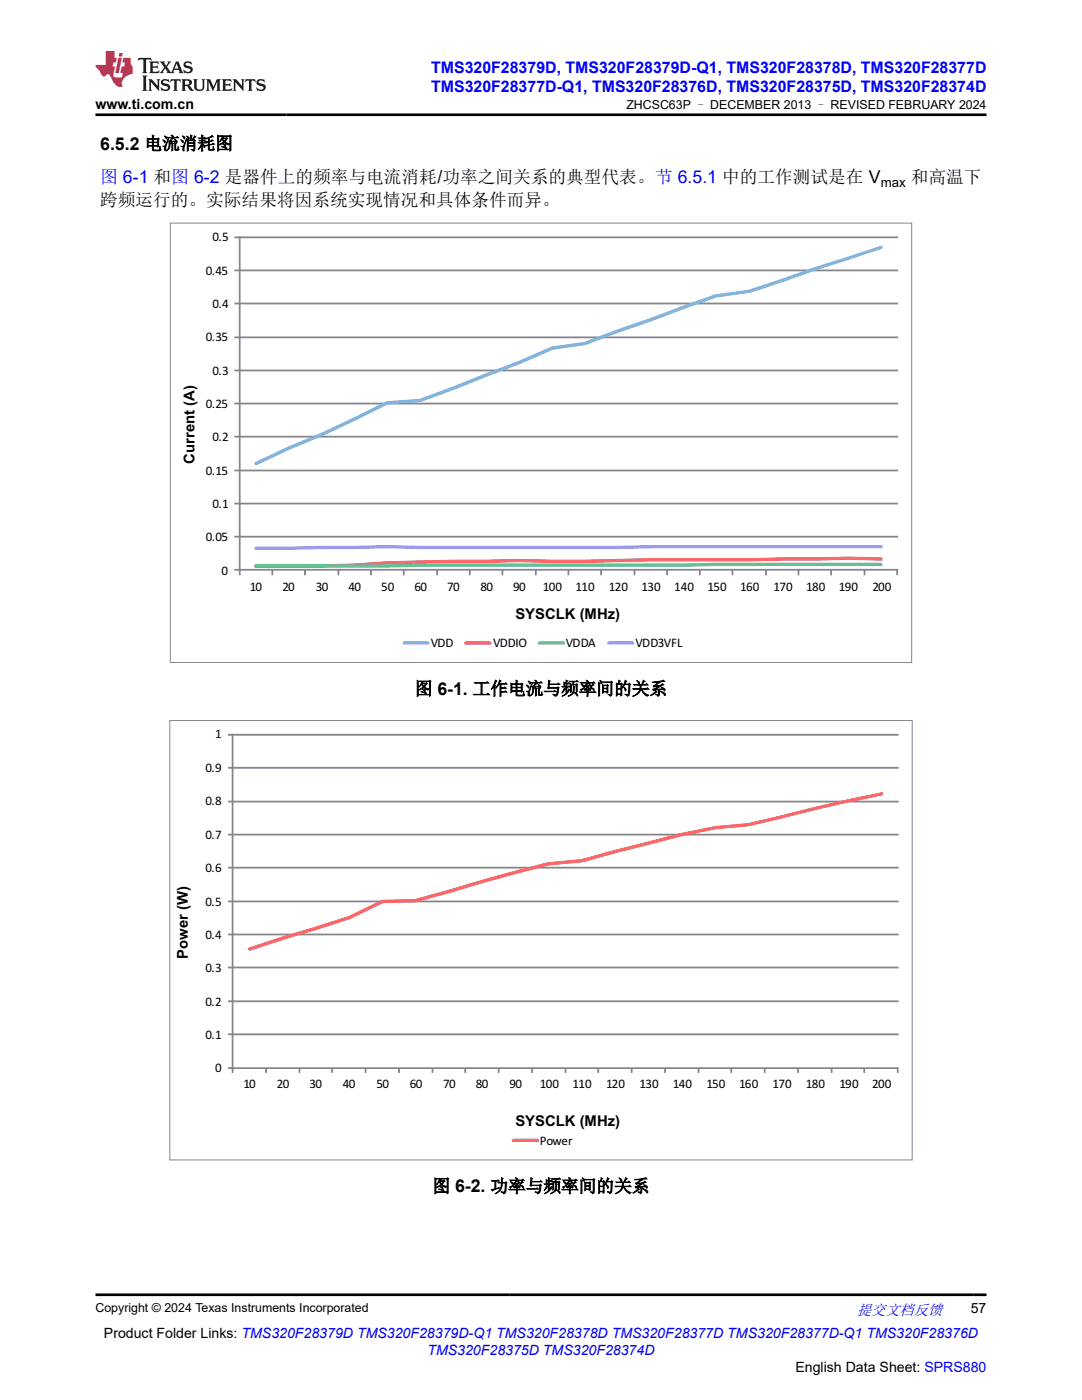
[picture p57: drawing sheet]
<svg xmlns="http://www.w3.org/2000/svg" width="216mm" height="279mm" viewBox="0 0 216 279" stroke-linecap="round" stroke-linejoin="round" font-family="sans-serif">
<defs><g id="words">
<g font-size="3.5">
<text x="20" y="29.8">6.5.2 电流消耗图</text>
<text x="20" y="41.1">跨频运行的。实际结果将因系统实现情况和具体条件而异。</text>
<text x="181.8" y="36.5">和高温下</text>
<text x="82.8" y="138.6">图 6-1. 工作电流与频率间的关系</text>
<text x="86.3" y="237.9">图 6-2. 功率与频率间的关系</text>
</g>
<text font-size="3.5" fill="#00f" x="20" y="36.5">图 6-1 和图 6-2 是器件上的频率与电流消耗/功率之间关系的典型代表。节 6.5.1 中的工作测试是在 V</text>
<g font-size="3.2" fill="#00f">
<text x="86" y="14.5">TMS320F28379D, TMS320F28379D-Q1, TMS320F28378D, TMS320F28377D</text>
<text x="86" y="18.3">TMS320F28377D-Q1, TMS320F28376D, TMS320F28375D, TMS320F28374D</text>
</g>
<g font-size="3">
<text x="38.8" y="92.5" transform="rotate(-90 38.8 92.5)">Current (A)</text>
<text x="102.8" y="123.5">SYSCLK (MHz)</text>
<text x="37.5" y="191.3" transform="rotate(-90 37.5 191.3)">Power (W)</text>
<text x="102.8" y="224.6">SYSCLK (MHz)</text>
</g>
<text font-size="3" fill="#00f" x="171" y="262.4">提交文档反馈</text>
<g font-size="2.8">
<text x="19" y="21.7">www.ti.com.cn</text>
<text x="193.7" y="262.1">57</text>
<text x="20.7" y="266.9">Product Folder Links: TMS320F28379D TMS320F28379D-Q1 TMS320F28378D TMS320F28377D TMS320F28377D-Q1 TMS320F28376D</text>
<text x="158.7" y="273.7">English Data Sheet: SPRS880</text>
</g>
<text font-size="2.8" fill="#00f" x="85.3" y="270.3">TMS320F28375D TMS320F28374D</text>
<g font-size="2.6">
<text x="175.8" y="37.3">max</text>
<text x="42.4" y="48.1">0.5</text>
<text x="41.1" y="54.8">0.45</text>
<text x="42.4" y="61.4">0.4</text>
<text x="41.1" y="68">0.35</text>
<text x="42.4" y="74.8">0.3</text>
<text x="41.1" y="81.4">0.25</text>
<text x="42.4" y="88">0.2</text>
<text x="41.1" y="94.7">0.15</text>
<text x="42.4" y="101.3">0.1</text>
<text x="41.1" y="108">0.05</text>
<text x="44.2" y="114.7">0</text>
<text x="49.8" y="117.9">10</text>
<text x="56.3" y="117.9">20</text>
<text x="63" y="117.9">30</text>
<text x="69.5" y="117.9">40</text>
<text x="76" y="117.9">50</text>
<text x="82.7" y="117.9">60</text>
<text x="89.2" y="117.9">70</text>
<text x="95.9" y="117.9">80</text>
<text x="102.4" y="117.9">90</text>
<text x="108.3" y="117.9">100</text>
<text x="114.8" y="117.9">110</text>
<text x="121.5" y="117.9">120</text>
<text x="128" y="117.9">130</text>
<text x="134.5" y="117.9">140</text>
<text x="141.2" y="117.9">150</text>
<text x="147.7" y="117.9">160</text>
<text x="154.4" y="117.9">170</text>
<text x="160.9" y="117.9">180</text>
<text x="167.4" y="117.9">190</text>
<text x="174.1" y="117.9">200</text>
<text x="86" y="129.1">VDD</text>
<text x="98.4" y="129.1">VDDIO</text>
<text x="112.9" y="129.1">VDDA</text>
<text x="126.8" y="129.1">VDD3VFL</text>
<text x="42.9" y="147.3">1</text>
<text x="41" y="154.1">0.9</text>
<text x="41" y="160.7">0.8</text>
<text x="41" y="167.4">0.7</text>
<text x="41" y="174">0.6</text>
<text x="41" y="180.7">0.5</text>
<text x="41" y="187.3">0.4</text>
<text x="41" y="193.9">0.3</text>
<text x="41" y="200.7">0.2</text>
<text x="41" y="207.3">0.1</text>
<text x="42.9" y="214">0</text>
<text x="48.6" y="217.2">10</text>
<text x="55.2" y="217.2">20</text>
<text x="61.8" y="217.2">30</text>
<text x="68.4" y="217.2">40</text>
<text x="75.1" y="217.2">50</text>
<text x="81.8" y="217.2">60</text>
<text x="88.5" y="217.2">70</text>
<text x="95" y="217.2">80</text>
<text x="101.6" y="217.2">90</text>
<text x="107.7" y="217.2">100</text>
<text x="114.3" y="217.2">110</text>
<text x="120.9" y="217.2">120</text>
<text x="127.6" y="217.2">130</text>
<text x="134.3" y="217.2">140</text>
<text x="140.9" y="217.2">150</text>
<text x="147.5" y="217.2">160</text>
<text x="154.1" y="217.2">170</text>
<text x="160.8" y="217.2">180</text>
<text x="167.5" y="217.2">190</text>
<text x="174" y="217.2">200</text>
<text x="107.7" y="228.4">Power</text>
</g>
<g font-size="2.5">
<text x="125" y="21.8">ZHCSC63P – DECEMBER 2013 – REVISED FEBRUARY 2024</text>
<text x="19" y="261.8">Copyright © 2024 Texas Instruments Incorporated</text>
</g>
</g></defs>
<path d="M47.8 107h131.3v.2h-131.3zM47.8 100.4h131.3v.2h-131.3zM47.8 93.8h131.3v.2h-131.3zM47.8 87.1h131.3v.1h-131.3zM47.8 80.5h131.3v.1h-131.3zM47.8 73.9h131.3v.1h-131.3zM47.8 67.3h131.3v.1h-131.3zM47.8 60.5h131.3v.2h-131.3zM47.8 53.9h131.3v.1h-131.3zM47.8 47.3h131.3v.1h-131.3z" fill="#868686"/>
<path d="M47.8 53.9h131.3v.1h-131.3zM47.8 47.3h131.3v.1h-131.3zM47.8 47.3h.1v66.5h-.1zM47.8 47.3v66.5M47.8 73.9h131.3v.1h-131.3zM47.8 67.3h131.3v.1h-131.3zM47.8 60.5h131.3v.2h-131.3zM47.8 93.8h131.3v.2h-131.3zM47.8 87.1h131.3v.1h-131.3zM47.8 80.5h131.3v.1h-131.3zM47.8 107h131.3v.2h-131.3zM47.8 100.4h131.3v.2h-131.3z" fill="none" stroke="#868686" stroke-width=".2"/>
<path d="M46.9 113.6h.9v.2h-.9zM46.9 107h.9v.2h-.9zM46.9 100.4h.9v.2h-.9zM46.9 93.8h.9v.2h-.9zM46.9 87.1h.9v.1h-.9zM46.9 80.5h.9v.1h-.9zM46.9 73.9h.9v.1h-.9zM46.9 67.3h.9v.1h-.9zM46.9 60.5h.9v.2h-.9zM46.9 53.9h.9v.1h-.9zM46.9 47.3h.9v.1h-.9z" fill="#868686"/>
<g fill="none" stroke="#868686" stroke-width=".2">
<path d="M46.9 53.9h.9v.1h-.9zM46.9 47.3h.9v.1h-.9zM46.9 73.9h.9v.1h-.9zM46.9 67.3h.9v.1h-.9zM46.9 60.5h.9v.2h-.9zM46.9 93.8h.9v.2h-.9zM46.9 87.1h.9v.1h-.9zM46.9 80.5h.9v.1h-.9zM46.9 113.6h.9v.2h-.9zM46.9 107h.9v.2h-.9zM46.9 100.4h.9v.2h-.9zM47.8 113.6h131.3v.2h-131.3z"/>
<path d="M47.8 113.7h131.3"/>
</g>
<path d="M47.8 113.8h.1v.9h-.1zM54.3 113.8h.1v.9h-.1zM60.8 113.8h.1v.9h-.1zM67.5 113.8h.1v.9h-.1zM74 113.8h.1v.9h-.1zM80.5 113.8h.1v.9h-.1zM87.1 113.8h.2v.9h-.2zM93.7 113.8h.1v.9h-.1zM100.2 113.8h.1v.9h-.1zM106.8 113.8h.2v.9h-.2zM113.4 113.8h.1v.9h-.1zM119.9 113.8h.1v.9h-.1zM126.5 113.8h.2v.9h-.2zM133 113.8h.2v.9h-.2zM139.6 113.8h.1v.9h-.1zM146.1 113.8h.1v.9h-.1zM152.7 113.8h.2v.9h-.2zM159.3 113.8h.1v.9h-.1zM165.8 113.8h.1v.9h-.1zM172.4 113.8h.2v.9h-.2zM179 113.8h.1v.9h-.1z" fill="#868686"/>
<g fill="none" stroke="#868686" stroke-width=".2">
<path d="M47.8 113.8h.1v.9h-.1zM54.3 113.8h.1v.9h-.1zM60.8 113.8h.1v.9h-.1zM67.5 113.8h.1v.9h-.1zM74 113.8h.1v.9h-.1zM80.5 113.8h.1v.9h-.1zM87.1 113.8h.2v.9h-.2zM93.7 113.8h.1v.9h-.1zM100.2 113.8h.1v.9h-.1zM106.8 113.8h.2v.9h-.2zM113.4 113.8h.1v.9h-.1zM119.9 113.8h.1v.9h-.1z"/>
<path d="M126.5 113.8h.2v.9h-.2zM133 113.8h.2v.9h-.2zM139.6 113.8h.1v.9h-.1zM146.1 113.8h.1v.9h-.1zM152.7 113.8h.2v.9h-.2zM159.3 113.8h.1v.9h-.1zM165.8 113.8h.1v.9h-.1zM172.4 113.8h.2v.9h-.2zM179 113.8h.1v.9h-.1z"/>
</g>
<path d="M51 92.3l6.5-3.1 6.7-2.7 13-6.3 6.5-.5 19.7-7.5 6.7-2.9 6.5-1 26.2-9.5 6.8-.9h-.1l13-4.5 13.5-4.3-.2 .5-26.2 8.7-6.6 1-26.2 9.5-6.6 .9-6.6 2.9-19.7 7.6-6.7 .4h.2l-13.1 6.3-6.6 2.8-6.5 3-.3-.1z" fill="#81b5e3"/>
<path d="M51 92.3l6.5-3.1 6.7-2.7 13-6.3 6.5-.5 19.7-7.5 6.7-2.9 6.5-1 26.2-9.5 6.8-.9h-.1l13-4.5 13.5-4.3-.2 .5-26.2 8.7-6.6 1-26.2 9.5-6.6 .9-6.6 2.9-19.7 7.6-6.7 .4h.2l-13.1 6.3-6.6 2.8-6.5 3-.3-.1z" fill="none" stroke="#81b5e3" stroke-width=".2"/>
<path d="M51 112.7h13.2l6.5-.1a369.9 369.9 0 0 1 26.2-.8l6.7-.2a377.1 377.1 0 0 0 26.3-.1h19.7l19.7-.3 6.5 .1 .2 .2v.3l-6.7-.2-26.3 .3a562.5 562.5 0 0 0-26.2 .4l-13.2-.2-6.7 .2a369.8 369.8 0 0 0-26.2 .7l-6.5 .2h-13.3z" fill="#ff6565"/>
<path d="M51 112.7h13.2l6.5-.1a369.9 369.9 0 0 1 26.2-.8l6.7-.2a377.1 377.1 0 0 0 26.3-.1h19.7l19.7-.3 6.5 .1 .2 .2v.3l-6.7-.2-26.3 .3a562.5 562.5 0 0 0-26.2 .4l-13.2-.2-6.7 .2a369.8 369.8 0 0 0-26.2 .7l-6.5 .2h-13.3z" fill="none" stroke="#ff6565" stroke-width=".2"/>
<path d="M51 112.7l85.5-.1 6.5-.2h32.8l.2 .2v.3l-92.3 .1-6.5 .2h-26.3z" fill="#65c191"/>
<path d="M51 112.7l85.5-.1 6.5-.2h32.8l.2 .2v.3l-92.3 .1-6.5 .2h-26.3z" fill="none" stroke="#65c191" stroke-width=".2"/>
<path d="M51 109.2l26.2-.3a2821 2821 0 0 0 59.3 0h39.5v.4h-46.1a2263.4 2263.4 0 0 1-52.7 0l-26.3 .3z" fill="#9d9bf2"/>
<path d="M51 109.2l26.2-.3a2821 2821 0 0 0 59.3 0h39.5v.4h-46.1a2263.4 2263.4 0 0 1-52.7 0l-26.3 .3z" fill="none" stroke="#9d9bf2" stroke-width=".2"/>
<path d="M80.6 128.1h4.8l.3 .3-.2 .1h-5z" fill="#81b5e3"/>
<path d="M80.6 128.1h4.8l.3 .3-.2 .1h-5z" fill="none" stroke="#81b5e3" stroke-width=".2"/>
<path d="M92.9 128.1h4.8l.3 .1v.3h-5.2z" fill="#ff6565"/>
<path d="M92.9 128.1h4.8l.3 .1v.3h-5.2z" fill="none" stroke="#ff6565" stroke-width=".2"/>
<path d="M107.4 128.2l.3-.1h4.8l.1 .4h-5.2z" fill="#65c191"/>
<path d="M107.4 128.2l.3-.1h4.8l.1 .4h-5.2z" fill="none" stroke="#65c191" stroke-width=".2"/>
<path d="M121.5 128.1h4.7l.2 .4h-5l-.2-.1z" fill="#9d9bf2"/>
<path d="M121.5 128.1h4.7l.2 .4h-5l-.2-.1z" fill="none" stroke="#9d9bf2" stroke-width=".2"/>
<path d="M34 44.5h147.9v87.7h-147.9z" fill="none" stroke="#868686" stroke-width=".2"/>
<g fill="#fff">
<path d="M33.9 143.8h148v87.5h-148z" fill-rule="evenodd"/>
<path d="M46.5 146.7h132.7v66.4h-132.7z" fill-rule="evenodd"/>
</g>
<path d="M46.3 206.3h132.9v.2h-132.9zM46.3 199.8h132.9v.1h-132.9zM46.3 193h132.9v.2h-132.9zM46.3 186.4h132.9v.2h-132.9zM46.3 179.8h132.9v.2h-132.9zM46.3 173.1h132.9v.1h-132.9zM46.3 166.5h132.9v.1h-132.9zM46.3 159.9h132.9v.1h-132.9zM46.3 153.1h132.9v.2h-132.9zM46.3 146.6h132.9v.1h-132.9z" fill="#868686"/>
<path d="M46.3 159.9h132.9v.1h-132.9zM46.3 153.1h132.9v.2h-132.9zM46.3 146.6h132.9v.1h-132.9zM46.3 146.6h.2v66.6h-.2zM46.4 146.6v66.6M46.3 179.8h132.9v.2h-132.9zM46.3 173.1h132.9v.1h-132.9zM46.3 166.5h132.9v.1h-132.9zM46.3 199.8h132.9v.1h-132.9zM46.3 193h132.9v.2h-132.9zM46.3 186.4h132.9v.2h-132.9zM46.3 206.3h132.9v.2h-132.9z" fill="none" stroke="#868686" stroke-width=".2"/>
<path d="M45.6 213.1h.7v.1h-.7zM45.6 206.3h.7v.2h-.7zM45.6 199.8h.7v.1h-.7zM45.6 193h.7v.2h-.7zM45.6 186.4h.7v.2h-.7zM45.6 179.8h.7v.2h-.7zM45.6 173.1h.7v.1h-.7zM45.6 166.5h.7v.1h-.7zM45.6 159.9h.7v.1h-.7zM45.6 153.1h.7v.2h-.7zM45.6 146.6h.7v.1h-.7z" fill="#868686"/>
<g fill="none" stroke="#868686" stroke-width=".2">
<path d="M45.6 159.9h.7v.1h-.7zM45.6 153.1h.7v.2h-.7zM45.6 146.6h.7v.1h-.7zM45.6 179.8h.7v.2h-.7zM45.6 173.1h.7v.1h-.7zM45.6 166.5h.7v.1h-.7zM45.6 199.8h.7v.1h-.7zM45.6 193h.7v.2h-.7zM45.6 186.4h.7v.2h-.7zM45.6 213.1h.7v.1h-.7zM45.6 206.3h.7v.2h-.7zM46.3 213.1h132.9v.1h-132.9z"/>
<path d="M46.3 213.2h132.9"/>
</g>
<path d="M46.3 213.2h.2v.8h-.2zM53 213.2h.2v.8h-.2zM59.7 213.2h.1v.8h-.1zM66.2 213.2h.2v.8h-.2zM72.9 213.2h.1v.8h-.1zM79.6 213.2h.1v.8h-.1zM86.2 213.2h.2v.8h-.2zM92.8 213.2h.1v.8h-.1zM99.4 213.2h.2v.8h-.2zM106.1 213.2h.1v.8h-.1zM112.8 213.2h.1v.8h-.1zM119.3 213.2h.1v.8h-.1zM126 213.2h.1v.8h-.1zM132.6 213.2h.2v.8h-.2zM139.3 213.2h.2v.8h-.2zM145.8 213.2h.2v.8h-.2zM152.5 213.2h.2v.8h-.2zM159.2 213.2h.1v.8h-.1zM165.9 213.2h.1v.8h-.1zM172.4 213.2h.1v.8h-.1zM179.1 213.2h.1v.8h-.1z" fill="#868686"/>
<g fill="none" stroke="#868686" stroke-width=".2">
<path d="M46.3 213.2h.2v.8h-.2zM53 213.2h.2v.8h-.2zM59.7 213.2h.1v.8h-.1zM66.2 213.2h.2v.8h-.2zM72.9 213.2h.1v.8h-.1zM79.6 213.2h.1v.8h-.1zM86.2 213.2h.2v.8h-.2zM92.8 213.2h.1v.8h-.1zM99.4 213.2h.2v.8h-.2zM106.1 213.2h.1v.8h-.1zM112.8 213.2h.1v.8h-.1zM119.3 213.2h.1v.8h-.1z"/>
<path d="M126 213.2h.1v.8h-.1zM132.6 213.2h.2v.8h-.2zM139.3 213.2h.2v.8h-.2zM145.8 213.2h.2v.8h-.2zM152.5 213.2h.2v.8h-.2zM159.2 213.2h.1v.8h-.1zM165.9 213.2h.1v.8h-.1zM172.4 213.2h.1v.8h-.1zM179.1 213.2h.1v.8h-.1z"/>
</g>
<path d="M49.7 189.2l19.9-6.3 6.7-3.2 6.5-.2 13.4-3.8 13.2-3.5 6.6-.7 19.9-5.2 6.8-1.3 6.7-.7a559 559 0 0 1 26.5-6.1h.2l-.2 .5a559 559 0 0 0-26.5 6.1l-6.7 .6-6.6 1.4-19.9 5.2-6.7 .6-13.2 3.5-13.3 3.9-6.7 .1h.1l-6.6 3.3-19.9 6.2-.3-.1z" fill="#ff6565"/>
<path d="M49.7 189.2l19.9-6.3 6.7-3.2 6.5-.2 13.4-3.8 13.2-3.5 6.6-.7 19.9-5.2 6.8-1.3 6.7-.7a559 559 0 0 1 26.5-6.1h.2l-.2 .5a559 559 0 0 0-26.5 6.1l-6.7 .6-6.6 1.4-19.9 5.2-6.7 .6-13.2 3.5-13.3 3.9-6.7 .1h.1l-6.6 3.3-19.9 6.2-.3-.1z" fill="none" stroke="#ff6565" stroke-width=".2"/>
<path d="M102.2 227.5l.3-.1h4.8l.1 .4h-5.2z" fill="#ff6565"/>
<path d="M102.2 227.5l.3-.1h4.8l.1 .4h-5.2z" fill="none" stroke="#ff6565" stroke-width=".2"/>
<path d="M33.9 143.8h148.1v87.7h-148.1z" fill="none" stroke="#868686" stroke-width=".2"/>
<path d="M27.7 11.6l-.2 .5 .5-.2h.6v.1v2.2l-.2 .4h1l-.2-.4v-2.2v-.1h.5l.5 .2-.1-.5zM29.8 12.3l.2 .4v1.5l-.2 .4h1.9l.1-.6a1.08 1.08 0 0 1-1.3 .2v-.7h.6l.4 .2v-.7l-.4 .2h-.6v-.5l.2-.2a1 1 0 0 1 1 .3l-.1-.5zM31.8 12.3l1 1.1-1 1.2h.9l-.2-.2 .4-.8 .5 .8-.2 .2h1.6l-.2-.2 .1-.5h1l.1 .5-.1 .2h.9l-.2-.3-.8-2h-.5l-1 2.2-.8-1.1 .9-1.1h-.8l.2 .2-.5 .6-.3-.6 .1-.2zM35.2 12.7l.4 1h-.8zM36.8 12.4a.65 .65 0 0 0-.2 .7 .65 .65 0 0 0 .6 .5l.7 .1 .1 .3a.79 .79 0 0 1-.7 .4 .79 .79 0 0 1-.7-.5l.1 .7 .2-.1a.93 .93 0 0 0 1.1 .1 .93 .93 0 0 0 .4-1 1.46 1.46 0 0 0-1.2-.6l-.1-.3a1.09 1.09 0 0 1 1.2 .2l-.2-.6-.1 .1-.6-.2zM28.4 15.1l.2 .4v2.2l-.2 .4h1l-.2-.4v-2.2l.2-.4zM29.6 15.8l.2 .4v1.5l-.2 .4h.8l-.3-.4v-1.3l1.7 1.8v-2l.2-.4h-.8l.2 .2 .1 1.1-1.2-1.3zM32.3 15.9a.65 .65 0 0 0-.2 .8 .65 .65 0 0 0 .7 .4l.6 .2 .1 .2a.79 .79 0 0 1-.7 .4 .79 .79 0 0 1-.7-.5l.1 .7 .2-.1a.93 .93 0 0 0 1.1 .1 .93 .93 0 0 0 .4-.9 1.46 1.46 0 0 0-1.2-.6l-.1-.4a1.09 1.09 0 0 1 1.2 .2l-.2-.6-.1 .1-.6-.1zM34.1 15.8l-.1 .6a.63 .63 0 0 1 .7-.3l.1 1.6-.3 .4h1l-.2-.4v-1.6a.66 .66 0 0 1 .8 .3l-.1-.6zM36.2 15.8l.2 .4v1.5l-.2 .4h.9l-.2-.2v-.7h.5l.1 .2a.79 .79 0 0 0 1.2 .6l-1-.9a.61 .61 0 0 0 .6-.6 .61 .61 0 0 0-.5-.7zM36.9 16.1h.2a.47 .47 0 0 1 .5 .1 .47 .47 0 0 1 .1 .5l-.2 .1-.6 .1zM38.5 15.8l.2 .2a2.27 2.27 0 0 0 .4 2 1.04 1.04 0 0 0 1.7-.7v-1.3l.2-.2h-.8l.2 .4v1.1a.6 .6 0 0 1-.6 .6 .6 .6 0 0 1-.6-.6v-1.1l.3-.4zM41.1 15.8l.2 .4v1.5l-.2 .4h.7l-.2-.4v-1.4l.9 1.9 .8-1.9v1.4l-.2 .4h1l-.3-.4v-1.5l.3-.4h-.8l-.7 1.5-.7-1.5zM44.3 15.8l.2 .4v1.5l-.2 .4h1.9l.1-.6a1.09 1.09 0 0 1-1.3 .2v-.7h.6l.4 .2v-.6l-.4 .2h-.6v-.6l.2-.1a1.01 1.01 0 0 1 1 .3l-.1-.6zM46.4 15.8l.3 .4v1.5l-.3 .4h.8l-.2-.4v-1.3l1.6 1.8v-2l.2-.4h-.7l.2 .2v1.1l-1.2-1.3zM49 15.8l-.1 .6a.63 .63 0 0 1 .8-.3v1.6l-.3 .4h1l-.2-.4v-1.6a.66 .66 0 0 1 .8 .3l-.1-.6zM51.4 15.9a.65 .65 0 0 0-.2 .8 .65 .65 0 0 0 .6 .4l.6 .2 .2 .2a.79 .79 0 0 1-.8 .4 .79 .79 0 0 1-.6-.5l.1 .7 .2-.1a.93 .93 0 0 0 1 .1 .93 .93 0 0 0 .5-.9 1.46 1.46 0 0 0-1.3-.6l-.1-.4a1.09 1.09 0 0 1 1.3 .2l-.2-.6-.2 .1-.5-.1z" fill="#231f20"/>
<path d="M21.1 10.2v2.8h-2.1l.1 .3 .9 1a.95 .95 0 0 0 .9 .9 .59 .59 0 0 1 .6-.4 .59 .59 0 0 1 .5 .4l.4 .7a1.59 1.59 0 0 0 2.1 1.4 1.61 1.61 0 0 1 1-2.3l1-.3-.1-1.5a1.59 1.59 0 0 1-.4-1.7h-1.4l-.2 .9h.5l-.1 .9h-.5l-.2 1v.2l.4 .1-.2 .9h-.6a.73 .73 0 0 1-1.1-.7l.3-1.5h-.5l.2-.9h.5l.2-.9h-.5v-1.3zM23.6 11.5l-.6 3.1h.7l.6-3.1zM23.8 10.6l-.1 .6h.7l.1-.6z" fill="#ed1c24"/>
<path d="M19 22.9h177.8M19 258.4h177.8" fill="none" stroke="#000" stroke-width=".53"/>
<use href="#words"/>
</svg>
